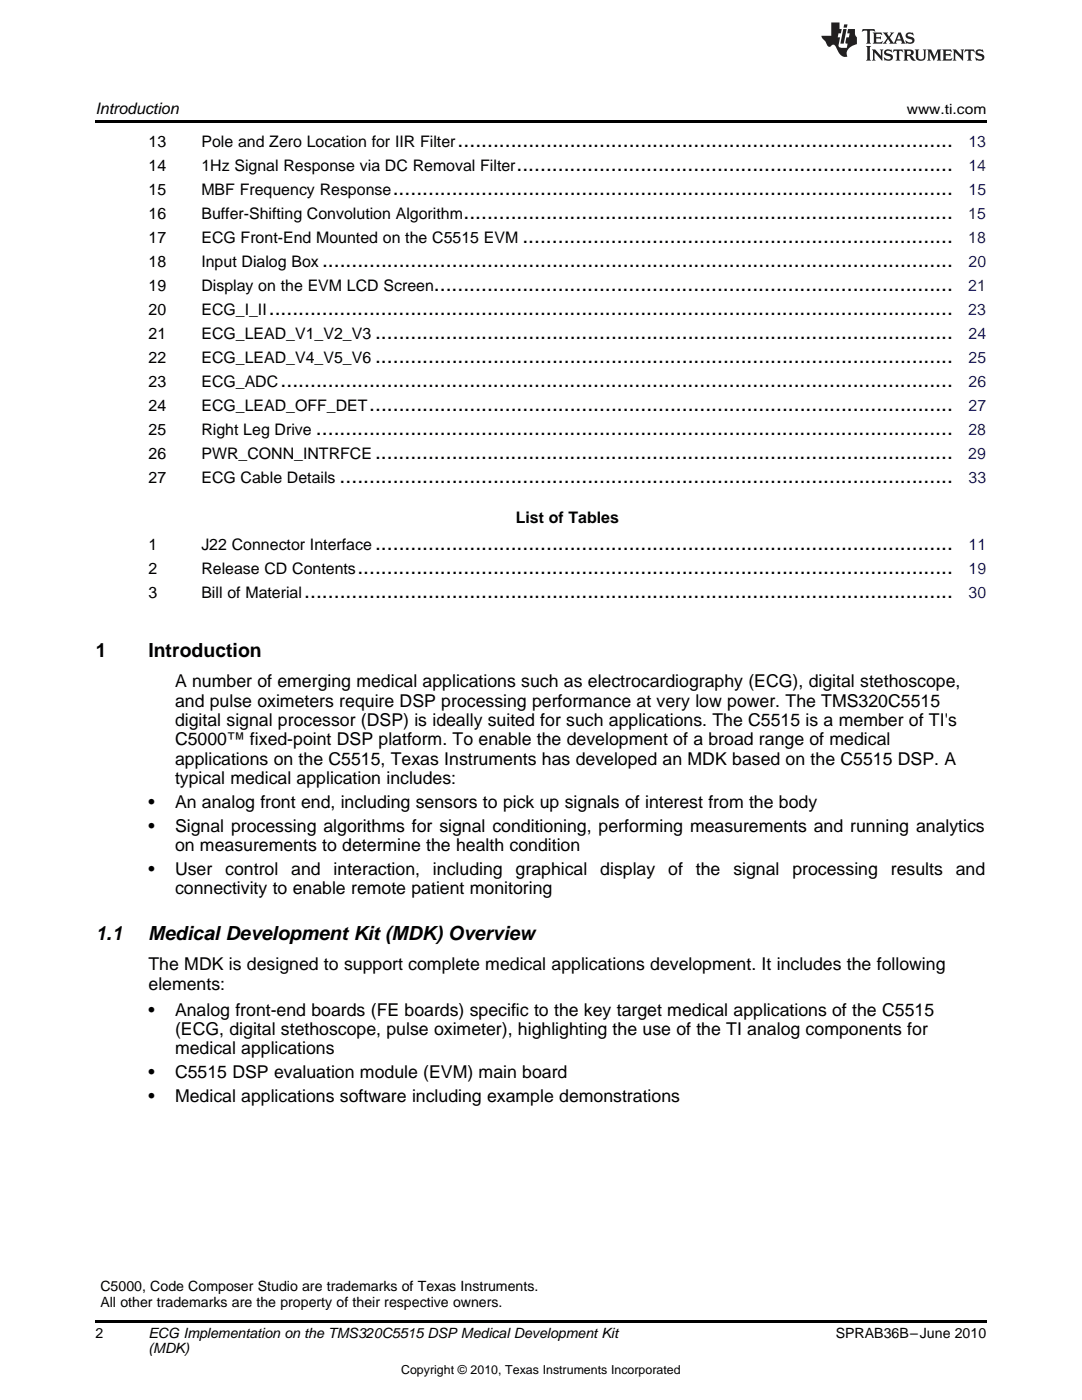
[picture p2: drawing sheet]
<svg xmlns="http://www.w3.org/2000/svg" width="216mm" height="279mm" viewBox="0 0 216 279" stroke-linecap="round" stroke-linejoin="round" font-family="sans-serif">
<defs><g id="words">
<g font-size="4.2">
<text x="91.3" y="29.2">....................................................................................</text>
<text x="103.1" y="34">..........................................................................</text>
<text x="78.4" y="38.8">...............................................................................................</text>
<text x="92.5" y="43.6">...................................................................................</text>
<text x="64.3" y="53.2">...........................................................................................................</text>
<text x="104.2" y="48.4">.........................................................................</text>
<text x="86.6" y="58">........................................................................................</text>
<text x="53.6" y="62.8">....................................................................................................................</text>
<text x="74.8" y="67.6">..................................................................................................</text>
<text x="56" y="77.2">..................................................................................................................</text>
<text x="74.8" y="72.4">..................................................................................................</text>
<text x="73.7" y="82">...................................................................................................</text>
<text x="63.1" y="86.8">............................................................................................................</text>
<text x="74.8" y="91.6">..................................................................................................</text>
<text x="67.8" y="96.4">........................................................................................................</text>
<text x="74.8" y="109.8">..................................................................................................</text>
<text x="60.7" y="119.4">..............................................................................................................</text>
<text x="71.3" y="114.6">.....................................................................................................</text>
</g>
<g font-size="3.9">
<text x="19.1" y="131.1">1</text>
<text x="29.6" y="131.1">Introduction</text>
<text x="19" y="187.6">1.1</text>
<text x="29.6" y="187.6">Medical Development Kit (MDK) Overview</text>
</g>
<g font-size="3.5">
<text x="34.9" y="137.1">A number of emerging medical applications such as electrocardiography (ECG), digital stethoscope,</text>
<text x="34.9" y="141">and pulse oximeters require DSP processing performance at very low power. The TMS320C5515</text>
<text x="34.9" y="144.9">digital signal processor (DSP) is ideally suited for such applications. The C5515 is a member of TI's</text>
<text x="34.9" y="148.8">C5000™ fixed-point DSP platform. To enable the development of a broad range of medical</text>
<text x="34.9" y="152.6">applications on the C5515, Texas Instruments has developed an MDK based on the C5515 DSP. A</text>
<text x="29.6" y="161.3">•</text>
<text x="34.9" y="156.5">typical medical application includes:</text>
<text x="34.9" y="161.3">An analog front end, including sensors to pick up signals of interest from the body</text>
<text x="29.6" y="166">•</text>
<text x="34.9" y="166">Signal processing algorithms for signal conditioning, performing measurements and running analytics</text>
<text x="34.9" y="169.9">on measurements to determine the health condition</text>
<text x="29.6" y="174.6">•</text>
<text x="34.9" y="174.6">User</text>
<text x="34.9" y="178.5">connectivity to enable remote patient monitoring</text>
<text x="44.9" y="174.6">control</text>
<text x="58.1" y="174.6">and</text>
<text x="66.6" y="174.6">interaction,</text>
<text x="86.4" y="174.6">including</text>
<text x="102.9" y="174.6">graphical</text>
<text x="119.8" y="174.6">display</text>
<text x="133.3" y="174.6">of</text>
<text x="138.9" y="174.6">the</text>
<text x="146.3" y="174.6">signal</text>
<text x="158.1" y="174.6">processing</text>
<text x="177.8" y="174.6">results</text>
<text x="190.7" y="174.6">and</text>
<text x="29.6" y="193.6">The MDK is designed to support complete medical applications development. It includes the following</text>
<text x="29.6" y="197.5">elements:</text>
<text x="29.6" y="202.7">•</text>
<text x="34.9" y="202.7">Analog front-end boards (FE boards) specific to the key target medical applications of the C5515</text>
<text x="34.9" y="206.6">(ECG, digital stethoscope, pulse oximeter), highlighting the use of the TI analog components for</text>
<text x="29.6" y="215.2">•</text>
<text x="34.9" y="210.4">medical applications</text>
<text x="34.9" y="215.2">C5515 DSP evaluation module (EVM) main board</text>
<text x="29.6" y="219.9">•</text>
<text x="34.9" y="219.9">Medical applications software including example demonstrations</text>
</g>
<g font-size="3.2">
<text x="19" y="22.7">Introduction</text>
<text x="29.6" y="29.2">13</text>
<text x="40.2" y="29.2">Pole and Zero Location for IIR Filter</text>
<text x="29.6" y="34">14</text>
<text x="40.2" y="34">1Hz Signal Response via DC Removal Filter</text>
<text x="29.6" y="38.8">15</text>
<text x="40.2" y="38.8">MBF Frequency Response</text>
<text x="29.6" y="43.6">16</text>
<text x="40.2" y="43.6">Buffer-Shifting Convolution Algorithm</text>
<text x="29.6" y="48.4">17</text>
<text x="29.6" y="53.2">18</text>
<text x="40.2" y="48.4">ECG Front-End Mounted on the C5515 EVM</text>
<text x="40.2" y="53.2">Input Dialog Box</text>
<text x="29.6" y="58">19</text>
<text x="40.2" y="58">Display on the EVM LCD Screen</text>
<text x="29.6" y="62.8">20</text>
<text x="40.2" y="62.8">ECG_I_II</text>
<text x="29.6" y="67.6">21</text>
<text x="40.2" y="67.6">ECG_LEAD_V1_V2_V3</text>
<text x="29.6" y="72.4">22</text>
<text x="29.6" y="77.2">23</text>
<text x="40.2" y="72.4">ECG_LEAD_V4_V5_V6</text>
<text x="40.2" y="77.2">ECG_ADC</text>
<text x="29.6" y="82">24</text>
<text x="40.2" y="82">ECG_LEAD_OFF_DET</text>
<text x="29.6" y="86.8">25</text>
<text x="40.2" y="86.8">Right Leg Drive</text>
<text x="29.6" y="91.6">26</text>
<text x="40.2" y="91.6">PWR_CONN_INTRFCE</text>
<text x="29.6" y="96.4">27</text>
<text x="40.2" y="96.4">ECG Cable Details</text>
<text x="102.9" y="104.3">List of Tables</text>
<text x="29.6" y="109.8">1</text>
<text x="40.2" y="109.8">J22 Connector Interface</text>
<text x="29.6" y="114.6">2</text>
<text x="29.6" y="119.4">3</text>
<text x="40.2" y="114.6">Release CD Contents</text>
<text x="40.2" y="119.4">Bill of Material</text>
</g>
<g font-size="3.2" fill="#00f">
<text x="193.2" y="29.2">13</text>
<text x="193.2" y="34">14</text>
<text x="193.3" y="38.8">15</text>
<text x="193.2" y="43.6">15</text>
<text x="193.2" y="48.4">18</text>
<text x="193.3" y="53.2">20</text>
<text x="193.2" y="58">21</text>
<text x="193.2" y="62.8">23</text>
<text x="193.3" y="67.6">24</text>
<text x="193.3" y="72.4">25</text>
<text x="193.3" y="77.2">26</text>
<text x="193.3" y="82">27</text>
<text x="193.2" y="86.8">28</text>
<text x="193.2" y="91.6">29</text>
<text x="193.3" y="96.4">33</text>
<text x="193.3" y="109.8">11</text>
<text x="193.3" y="114.6">19</text>
<text x="193.3" y="119.4">30</text>
</g>
<g font-size="2.8">
<text x="180.9" y="22.7">www.ti.com</text>
<text x="20" y="257.7">C5000, Code Composer Studio are trademarks of Texas Instruments.</text>
<text x="20" y="260.9">All other trademarks are the property of their respective owners.</text>
<text x="19" y="267">2</text>
<text x="29.6" y="267.1">ECG Implementation on the TMS320C5515 DSP Medical Development Kit</text>
<text x="29.6" y="269.9">(MDK)</text>
<text x="166.8" y="267.1">SPRAB36B–June 2010</text>
</g>
<text font-size="2.5" x="80" y="274.2">Copyright © 2010, Texas Instruments Incorporated</text>
</g></defs>
<g fill="#231f20">
<path d="M172.1 5.8l-.1 .6 .5-.3h.5v.2v2.1l-.2 .3h1l-.2-.3v-2.1v-.2h.6l.4 .3-.1-.6zM174.1 6.5l.3 .4v1.5l-.3 .3h1.9l.1-.5a1.04 1.04 0 0 1-1.3 .1v-.6h.6l.4 .2v-.7l-.4 .2h-.6l.1-.6h.7l.4 .2-.1-.5zM176.1 6.5l.9 1.1-.9 1.1h.8l-.1-.2 .4-.7 .4 .7-.2 .2h1.6l-.2-.2 .1-.4h.9l.2 .4-.2 .2h.9l-.2-.3-.8-1.9h-.5l-.9 2.1-.7-1.1 .8-1h-.8l.1 .3-.3 .5-.4-.6 .2-.2zM179.4 6.9l.3 .9h-.7zM180.9 6.6a.63 .63 0 0 0-.2 .7 .63 .63 0 0 0 .6 .4l.6 .2 .1 .2a.75 .75 0 0 1-.7 .4 .75 .75 0 0 1-.6-.5l.1 .7 .2-.1a1.11 1.11 0 0 0 1.5-.5 1.13 1.13 0 0 0-1.3-.9l-.1-.3a1.04 1.04 0 0 1 1.2 .2l-.1-.6-.2 .1-.5-.1zM172.8 9.2l.3 .3v2.2l-.3 .4h1l-.2-.4v-2.2l.2-.3zM174 9.9l.2 .3v1.5l-.2 .4h.7l-.2-.4v-1.3l1.6 1.7v-1.9l.2-.3h-.7l.2 .3v.9l-1.2-1.2zM176.6 10a.62 .62 0 0 0-.2 .7 .62 .62 0 0 0 .6 .4l.6 .2 .1 .2a.76 .76 0 0 1-.7 .4 .76 .76 0 0 1-.6-.5l.1 .7 .1-.1a1.11 1.11 0 0 0 1.6-.6 1.13 1.13 0 0 0-1.3-.8l-.1-.3a1.04 1.04 0 0 1 1.2 .1l-.1-.5-.2 .1-.5-.2zM178.3 9.9l-.1 .6a.61 .61 0 0 1 .7-.3v1.5l-.2 .4h1l-.3-.4v-1.5a.63 .63 0 0 1 .8 .3l-.1-.6zM180.3 9.9l.2 .3v1.5l-.2 .4h.9l-.2-.2v-.7l.6 .2a.76 .76 0 0 0 1.1 .6l-1-.9a.58 .58 0 0 0 .6-.6 .58 .58 0 0 0-.5-.6zM181 10.2l.1-.1a.45 .45 0 0 1 .6 .1 .45 .45 0 0 1 .1 .5l-.8 .2zM182.5 9.9l.2 .2a2.17 2.17 0 0 0 .4 1.9 .99 .99 0 0 0 1.6-.7v-1.1l.2-.3h-.8l.2 .2a1.92 1.92 0 0 1-.2 1.7 .6 .6 0 0 1-.9-.5v-1.1l.2-.3zM185 9.9l.2 .3v1.5l-.2 .4h.7l-.2-.4v-1.4l.8 1.8 .8-1.8v1.4l-.2 .4h1l-.3-.4v-1.5l.3-.3h-.8l-.7 1.4-.6-1.4zM188 9.9l.2 .3v1.5l-.2 .4h1.8l.2-.6a1.04 1.04 0 0 1-1.3 .2v-.6h.6l.4 .1v-.6l-.4 .2h-.6l.1-.6h.7l.4 .2-.1-.5zM190.1 9.9l.2 .3v1.5l-.2 .4h.7l-.2-.4v-1.3l1.6 1.7v-1.9l.2-.3h-.7l.2 .3v.9l-1.1-1.2zM192.6 9.9l-.1 .6a.61 .61 0 0 1 .7-.3v1.5l-.2 .4h.9l-.2-.4v-1.5a.63 .63 0 0 1 .8 .3l-.2-.6zM194.9 10a.62 .62 0 0 0-.2 .7 .62 .62 0 0 0 .6 .4l.5 .2 .2 .2a.76 .76 0 0 1-.7 .4 .76 .76 0 0 1-.7-.5l.2 .7 .1-.1a1.11 1.11 0 0 0 1.5-.6 1.13 1.13 0 0 0-1.2-.8l-.1-.3a1.04 1.04 0 0 1 1.2 .1l-.2-.5-.2 .1-.5-.2z"/>
<path d="M165.9 4.5v2.6h-2l.1 .4 .8 .9a.91 .91 0 0 0 .9 .9 .56 .56 0 0 1 .5-.4 .56 .56 0 0 1 .5 .3l.4 .8a1.53 1.53 0 0 0 2 1.3 1.54 1.54 0 0 1 1-2.1l.9-.4-.1-1.4a1.52 1.52 0 0 1-.3-1.6h-1.4l-.2 .9h.5l-.1 .8h-.5l-.2 .9v.2l.4 .1-.1 .9a1.93 1.93 0 0 1-1.7-.3l.3-1.8h-.4l.1-.8h.5l.2-.9h-.5v-1.3zM168.3 5.8l-.6 2.9h.7l.5-2.9zM168.4 4.9l-.1 .6h.7l.1-.6z"/>
</g>
<path d="M19 24h177.8v.6h-177.8zM19 263.5h177.8v.6h-177.8z" fill="#000"/>
<use href="#words"/>
</svg>
